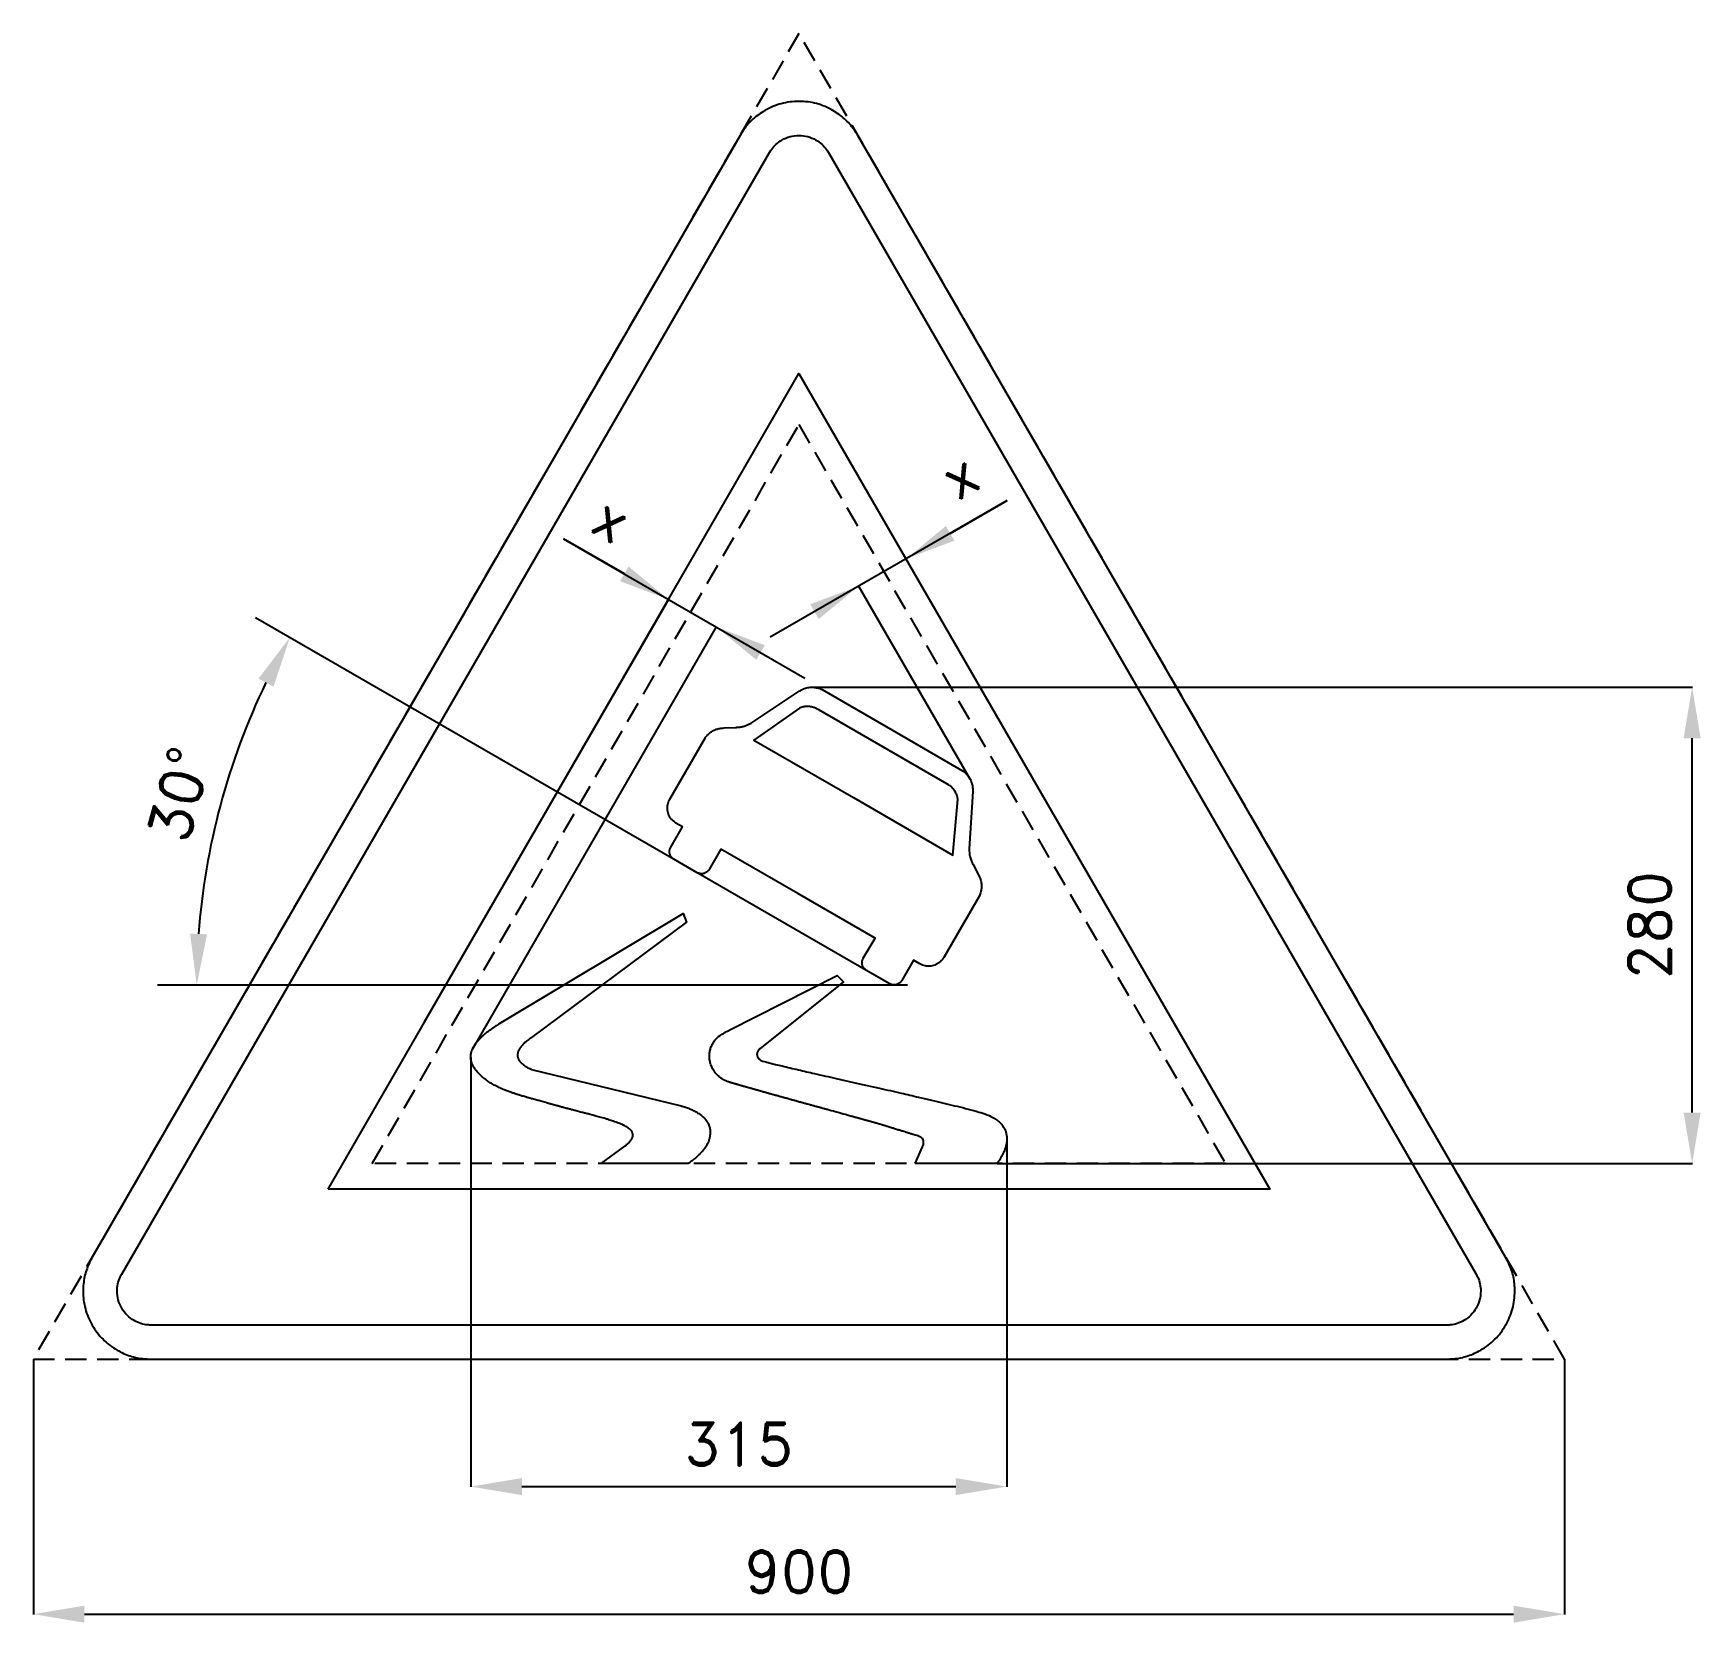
# Model space of a CAD drawing. Header units: millimetres. Extents: x -29 to 951, y -155 to 779.
import ezdxf

# ---------------------------------------------------------------- set-up
doc = ezdxf.new("R2010")
doc.units = ezdxf.units.MM
doc.header["$LTSCALE"] = 5
doc.linetypes.add('ČÁRKOVANÁX2', pattern=[1.5, 1, -0.5])
doc.layers.add('Kóty', color=2, linetype='Continuous')
doc.layers.add('Značka', color=7, linetype='Continuous')
doc.styles.get("Standard").update_dxf_attribs({"font": 'romand.shx', "height": 25})
doc.dimstyles.get("Standard").update_dxf_attribs({"dimtxt": 25, "dimasz": 30, "dimexe": 0.18, "dimexo": 0.0625, "dimgap": 12.5, "dimtad": 1, "dimdec": 0, "dimzin": 0, "dimdsep": 46, "dimtxsty": 'Standard', "dimcen": 0.09, "dimadec": 0, "dimazin": 0, "dimtfac": 1, "dimtdec": 0, "dimtofl": 0, "dimtmove": 0, "dimatfit": 3, "dimfxl": 1, "dimtolj": 1, "dimtzin": 0, "dimarcsym": 0})

msp = doc.modelspace()

# ---------------------------------------------------------------- texts
at = {"layer": 'Kóty', "char_height": 25, "attachment_point": 5}
for insert, rotation in [((514.9, 519.81), 30.0001), ((310.93, 494.2), 329.9999)]:
    msp.add_mtext('\\A1;x', dxfattribs=dict(at, insert=insert, rotation=rotation))

# ---------------------------------------------------------------- blocks, each defined once
blk = doc.blocks.new('*D0')
at = {"layer": 'Defpoints', "color": 0, "transparency": 16777216}
for p in [(227.84, 177.36), (542.91, 129.61), (542.91, -74.94)]:
    blk.add_point(p, dxfattribs=at)
at = {"layer": 'Kóty', "color": 0, "lineweight": -2, "transparency": 16777216}
for p, q in [((227.84, 177.3), (227.84, -75.12)), ((542.91, 129.54), (542.91, -75.12)), ((257.84, -74.94), (512.91, -74.94))]:
    blk.add_line(p, q, dxfattribs=at)
at = {"layer": 'Kóty', "color": 0, "transparency": 16777216}
for points in [[(257.84, -69.94), (257.84, -79.94), (227.84, -74.94)], [(512.91, -69.94), (512.91, -79.94), (542.91, -74.94)]]:
    blk.add_solid(points, dxfattribs=at)
at = {"layer": 'Kóty', "color": 0, "transparency": 16777216, "insert": (385.37, -49.94), "char_height": 25, "attachment_point": 5}
blk.add_mtext('\\A1;315', dxfattribs=at)
blk = doc.blocks.new('*D1')
at = {"layer": 'Defpoints', "color": 0, "transparency": 16777216}
for p in [(-29.28, 0.06), (870.72, 0.06), (870.72, -149.94)]:
    blk.add_point(p, dxfattribs=at)
at = {"layer": 'Kóty', "color": 0, "lineweight": -2, "transparency": 16777216}
for p, q in [((-29.28, 0), (-29.28, -150.12)), ((870.72, 0), (870.72, -150.12)), ((0.72, -149.94), (840.72, -149.94))]:
    blk.add_line(p, q, dxfattribs=at)
at = {"layer": 'Kóty', "color": 0, "transparency": 16777216}
for points in [[(0.72, -144.94), (0.72, -154.94), (-29.28, -149.94)], [(840.72, -144.94), (840.72, -154.94), (870.72, -149.94)]]:
    blk.add_solid(points, dxfattribs=at)
at = {"layer": 'Kóty', "color": 0, "transparency": 16777216, "insert": (420.72, -124.94), "char_height": 25, "attachment_point": 5}
blk.add_mtext('\\A1;900', dxfattribs=at)
blk = doc.blocks.new('*D2')
at = {"layer": 'Defpoints', "color": 0, "transparency": 16777216}
for p in [(101.23, 435.95), (91.38, 359.72), (43.62, 219.98), (475.23, 219.98), (484.56, 219.98)]:
    blk.add_point(p, dxfattribs=at)
at = {"layer": 'Kóty', "color": 0, "lineweight": -2, "transparency": 16777216}
blk.add_arc((475.23, 219.98), 408.5, 154.20496, 175.79126, dxfattribs=at)
at = {"layer": 'Kóty', "color": 0, "transparency": 16777216}
for points in [[(103.02, 400.08), (111.86, 395.4), (121.48, 424.26)], [(72.83, 249.78), (62.84, 250.15), (66.74, 219.98)]]:
    blk.add_solid(points, dxfattribs=at)
at = {"layer": 'Kóty', "color": 0, "transparency": 16777216, "insert": (56.51, 332.2), "char_height": 25, "attachment_point": 5, "rotation": 74.99811}
blk.add_mtext('\\A1;30°', dxfattribs=at)
blk = doc.blocks.new('*D3')
at = {"layer": 'Defpoints', "color": 0, "transparency": 16777216}
for p in [(427.96, 395.03), (945.72, 395.03), (537.13, 115)]:
    blk.add_point(p, dxfattribs=at)
at = {"layer": 'Kóty', "color": 0, "lineweight": -2, "transparency": 16777216}
for p, q in [((428.02, 395.03), (945.9, 395.03)), ((945.72, 145), (945.72, 365.03)), ((537.2, 115), (945.9, 115))]:
    blk.add_line(p, q, dxfattribs=at)
at = {"layer": 'Kóty', "color": 0, "transparency": 16777216}
for points in [[(940.72, 365.03), (950.72, 365.03), (945.72, 395.03)], [(940.72, 145), (950.72, 145), (945.72, 115)]]:
    blk.add_solid(points, dxfattribs=at)
at = {"layer": 'Kóty', "color": 0, "transparency": 16777216, "insert": (920.72, 255.02), "char_height": 25, "attachment_point": 5, "rotation": 90}
blk.add_mtext('\\A1;280', dxfattribs=at)

# ---------------------------------------------------------------- dimensions: what is measured, and where the dimension line sits
at = {"layer": 'Kóty'}
dim = msp.add_angular_dim_2l(base=(91.38, 359.72), line1=((43.62, 219.98), (484.56, 219.98)), line2=((101.23, 435.95), (475.23, 219.98)), dimstyle='Standard', dxfattribs=at)
dim.commit()
dim.dimension.update_dxf_attribs({"geometry": '*D2', "text_midpoint": (56.51, 332.2)})
dim = msp.add_linear_dim(base=(945.72, 395.03), p1=(537.13, 115), p2=(427.96, 395.03), angle=90, dimstyle='Standard', dxfattribs=at)
dim.commit()
dim.dimension.update_dxf_attribs({"geometry": '*D3', "text_midpoint": (920.72, 255.02)})
for base, p1, p2, picture, middle in [((542.91, -74.94), (227.84, 177.36), (542.91, 129.61), '*D0', (385.37, -49.94)), ((870.72, -149.94), (-29.28, 0.06), (870.72, 0.06), '*D1', (420.72, -124.94))]:
    dim = msp.add_linear_dim(base=base, p1=p1, p2=p2, dimstyle='Standard', dxfattribs=at)
    dim.commit()
    dim.dimension.update_dxf_attribs({"geometry": picture, "text_midpoint": middle})

# ---------------------------------------------------------------- linework, layer by layer
at = {"layer": 'Kóty'}
for p, q in [((543.02, 504.82), (403.87, 424.48)), ((509.58, 485.51), (543.02, 504.82)), ((282.29, 482.34), (424.14, 400.44)), ((318.09, 461.67), (282.29, 482.34)), ((521.41, 340.89), (455.74, 454.63)), ((200.66, 198.27), (344.16, 446.83)), ((101.23, 435.95), (475.23, 219.98)), ((228.76, 182.05), (372.27, 430.6)), ((43.62, 219.98), (484.56, 219.98))]:
    msp.add_line(p, q, dxfattribs=at)
for points in [[(507.08, 489.84), (512.08, 481.18), (483.6, 470.51)], [(320.59, 466), (315.59, 457.34), (344.07, 446.67)], [(427.35, 443.81), (432.35, 435.15), (455.83, 454.48)], [(400.66, 419.77), (395.66, 411.11), (372.18, 430.44)]]:
    msp.add_solid(points, dxfattribs=at)
at = {"layer": 'Značka', "color": 6, "linetype": 'ČÁRKOVANÁX2', "ltscale": 2.5}
for points in [[(870.72, 0.06), (420.72, 779.48), (-29.28, 0.06)], [(169.9, 115), (420.72, 549.42), (671.53, 115)]]:
    msp.add_lwpolyline(points, close=True, dxfattribs=at)
at = {"layer": 'Značka', "color": 5}
for points in [[(836.08, 60), (455.36, 719.42), (454.24, 721.19, 0.010748), (453.08, 722.93, 0.055773), (447.54, 729.17, 0.055979), (440.72, 734.06, 0.069561), (431.09, 738.14, 0.069791), (420.72, 739.42, 0.069502), (410.36, 738.12, 0.067732), (400.72, 734.06, 0.055944), (393.86, 729.2, 0.061133), (388.36, 722.93, 0.012257), (387.19, 721.2), (386.08, 719.42), (5.36, 60, 0.003576), (4.38, 58.15, 0.010722), (3.46, 56.27, 0.055711), (0.83, 48.35, 0.055985), (0, 40, 0.069591), (1.29, 29.62, 0.069767), (5.36, 20, 0.069481), (11.67, 11.68, 0.067775), (20, 5.36, 0.055964), (27.65, 1.85, 0.061097), (35.82, 0.22, 0.01224), (37.91, 0.07, 0.004081), (40, 0), (801.43, 0, 0.003581), (803.53, 0.08, 0.010743), (805.62, 0.22, 0.055797), (813.79, 1.9, 0.055991), (821.43, 5.36, 0.069582), (829.78, 11.66, 0.069787), (836.08, 20, 0.069497), (840.13, 29.62, 0.067792), (841.43, 40, 0.055928), (840.65, 48.37, 0.060939), (837.98, 56.27), (837.06, 58.15), (836.08, 60)], [(475.61, 369.8), (516.94, 345.94, -0.010157), (518.28, 344.86, -0.030861), (519.52, 343.68, -0.0315), (520.4, 342.59, -0.027661), (521.14, 341.4, -0.026067), (521.77, 340.15, -0.026227), (522.26, 338.83, -0.022825), (522.56, 337.75, -0.026719), (522.75, 336.64, -0.027436), (522.84, 335.22), (522.83, 333.79), (520.69, 300.08), (520.94, 296.58), (521.11, 295.86), (521.3, 295.13), (521.48, 294.54), (521.68, 293.95), (521.89, 293.37), (522.12, 292.79), (522.32, 292.34), (522.53, 291.89), (522.81, 291.33), (523.1, 290.78), (526.16, 284.79), (526.84, 283.38, -0.028274), (527.41, 281.94, -0.028928), (527.74, 280.7, -0.025407), (527.93, 279.43, -0.023907), (528, 278.16, -0.024007), (527.95, 276.88), (527.83, 275.86), (527.61, 274.86, -0.024948), (527.22, 273.62), (526.75, 272.41), (505.83, 236.18, -0.015019), (504.63, 234.62, -0.046236), (503.27, 233.24, -0.0459), (501.96, 232.35, -0.039893), (500.51, 231.7, -0.03783), (499, 231.26, -0.038005), (497.44, 231.05, -0.033097), (496.16, 231.05, -0.038813), (494.91, 231.22, -0.040796), (493.34, 231.7, -0.013345), (491.82, 232.35), (488, 234.55), (481.12, 222.63), (480.85, 222.22), (480.57, 221.82), (480.3, 221.52), (480, 221.25), (479.69, 220.99), (479.36, 220.77), (479.08, 220.6), (478.79, 220.46), (478.41, 220.31), (478.02, 220.18), (477.54, 220.08, -0.022976), (477.06, 220, -0.023773), (476.65, 219.98, -0.02082), (476.25, 220, -0.019475), (475.85, 220.05, -0.019568), (475.45, 220.12), (475.13, 220.21), (474.83, 220.31), (474.45, 220.48), (474.09, 220.66), (460.34, 228.59), (459.57, 229.21, -0.045822), (458.89, 229.92, -0.045512), (458.46, 230.58, -0.039615), (458.14, 231.31, -0.037575), (457.94, 232.08, -0.037758), (457.85, 232.86), (457.85, 233.5, -0.038793), (457.95, 234.14, -0.040701), (458.2, 234.91), (458.54, 235.67), (465.42, 247.59), (420.14, 273.73), (374.86, 299.87), (367.98, 287.95, -0.014967), (367.38, 287.17, -0.045912), (366.69, 286.47, -0.045588), (366.04, 286.03, -0.039619), (365.32, 285.69, -0.037551), (364.56, 285.47, -0.037705), (363.77, 285.36, -0.032796), (363.13, 285.35, -0.038552), (362.5, 285.43, -0.040466), (361.71, 285.66, -0.013252), (360.94, 285.98), (347.2, 293.91), (346.8, 294.19, -0.023079), (346.41, 294.49, -0.023637), (346.12, 294.76, -0.020369), (345.85, 295.07, -0.034989), (345.42, 295.66, -0.038402), (345.09, 296.3, -0.022017), (344.94, 296.68, -0.020892), (344.82, 297.07, -0.024603), (344.72, 297.55, -0.025337), (344.67, 298.04, -0.0211), (344.66, 298.45, -0.020994), (344.69, 298.85, -0.02051), (344.74, 299.25, -0.019758), (344.83, 299.65), (344.92, 299.96, -0.020079), (345.03, 300.26, -0.020463), (345.2, 300.63), (345.4, 300.99), (352.28, 312.91), (348.45, 315.12, -0.014982), (346.91, 316.34, -0.046102), (345.54, 317.72, -0.045772), (344.67, 319.04, -0.039865), (344.03, 320.49, -0.037854), (343.61, 322.01, -0.038079), (343.42, 323.57, -0.033197), (343.43, 324.85, -0.039016), (343.62, 326.1, -0.040969), (344.11, 327.66, -0.01341), (344.78, 329.16), (365.7, 365.4, -0.009361), (366.69, 366.6, -0.028327), (367.76, 367.72, -0.029045), (368.75, 368.53, -0.025461), (369.82, 369.23, -0.023931), (370.95, 369.82, -0.024057), (372.13, 370.31, -0.020987), (373.11, 370.62, -0.024448), (374.12, 370.84, -0.024974), (375.4, 371, -0.008258), (376.7, 371.07), (383.42, 371.43, 0.002945), (384.17, 371.46, 0.008764), (384.91, 371.5, 0.009073), (385.53, 371.57, 0.007977), (386.15, 371.65, 0.00753), (386.76, 371.75, 0.007567), (387.37, 371.87, 0.006544), (387.85, 371.98, 0.007572), (388.33, 372.1, 0.007609), (388.93, 372.27, 0.00255), (389.52, 372.46), (392.68, 373.99), (420.8, 392.69, -0.010208), (422.3, 393.54, -0.030972), (423.84, 394.25, -0.03164), (425.18, 394.66, -0.027673), (426.57, 394.92, -0.026031), (427.96, 395.03, -0.026196), (429.36, 395, -0.022835), (430.48, 394.88, -0.026699), (431.58, 394.65, -0.027343), (432.94, 394.21, -0.009035), (434.27, 393.67), (475.61, 369.8)], [(452.69, 330.11), (511.24, 296.31), (514.15, 328.94), (513.86, 330.35, 0.028426), (513.47, 331.72, 0.029159), (513.01, 332.81, 0.02568), (512.43, 333.84, 0.024112), (511.77, 334.81, 0.024228), (511.01, 335.72, 0.021186), (510.34, 336.39, 0.024737), (509.62, 337, 0.025264), (508.63, 337.68), (507.6, 338.29), (469.96, 360.02), (432.32, 381.76, 0.00941), (431.05, 382.44, 0.02853), (429.75, 383.03, 0.029254), (428.62, 383.37, 0.025622), (427.46, 383.59, 0.02412), (426.28, 383.71, 0.024298), (425.11, 383.71, 0.021244), (424.16, 383.63, 0.024735), (423.23, 383.47, 0.025271), (422.08, 383.15, 0.008373), (420.95, 382.75), (394.14, 363.91), (452.69, 330.11)], [(304.37, 115), (318.3, 125.28), (318.59, 125.49), (318.88, 125.7, 0.025335), (320.38, 126.93, 0.043976), (321.69, 128.34, 0.029854), (322.24, 129.11, 0.037775), (322.68, 129.94, 0.032981), (322.92, 130.57, 0.040056), (323.06, 131.22, 0.040971), (323.1, 131.85, 0.043371), (323.04, 132.46, 0.042921), (322.88, 133.07, 0.037918), (322.62, 133.65, 0.043559), (322.15, 134.37, 0.034704), (321.58, 135), (321.1, 135.45), (320.58, 135.85, 0.025466), (319.54, 136.55, 0.022029), (318.43, 137.14), (318.14, 137.28), (317.84, 137.42), (317.77, 137.45), (317.7, 137.49), (317.57, 137.55), (317.43, 137.61), (317.09, 137.76), (316.74, 137.91), (316.28, 138.11), (315.82, 138.3), (315.36, 138.48), (314.89, 138.67), (314.52, 138.81), (314.14, 138.95), (313.67, 139.13), (313.2, 139.3), (312.36, 139.6), (311.52, 139.89), (310.82, 140.13), (310.11, 140.36), (309.41, 140.59), (308.7, 140.82), (308.13, 140.99), (307.56, 141.17), (306.85, 141.38), (306.14, 141.59), (305.26, 141.85), (304.38, 142.1), (303.64, 142.31), (302.9, 142.52), (302.17, 142.72), (301.43, 142.93), (300.84, 143.09), (300.25, 143.24), (299.51, 143.44), (298.77, 143.64), (298.09, 143.81), (297.42, 143.99), (296.85, 144.14), (296.29, 144.28), (295.72, 144.43), (295.16, 144.57), (294.71, 144.69), (294.26, 144.8), (293.69, 144.95), (293.13, 145.09), (292.4, 145.28), (291.67, 145.46), (291.06, 145.62), (290.45, 145.77), (289.84, 145.93), (289.23, 146.09), (288.74, 146.21), (288.26, 146.34), (287.65, 146.5), (287.04, 146.66), (286.6, 146.78), (286.17, 146.9), (285.8, 146.99), (285.44, 147.09), (285.07, 147.19), (284.71, 147.29), (284.42, 147.37), (284.13, 147.44), (283.76, 147.54), (283.4, 147.64), (283.04, 147.74), (282.67, 147.84), (282.37, 147.92), (282.06, 148), (281.76, 148.08), (281.46, 148.17), (281.22, 148.23), (280.97, 148.3), (280.67, 148.38), (280.37, 148.46), (280, 148.56), (279.64, 148.66), (279.34, 148.74), (279.03, 148.83), (278.73, 148.91), (278.43, 148.99), (278.19, 149.06), (277.94, 149.12), (277.64, 149.21), (277.34, 149.29), (277.05, 149.37), (276.76, 149.45), (276.51, 149.52), (276.27, 149.58), (276.03, 149.65), (275.79, 149.72), (275.59, 149.77), (275.4, 149.83), (275.16, 149.9), (274.92, 149.96), (274.56, 150.07), (274.19, 150.17), (273.89, 150.26), (273.59, 150.34), (273.29, 150.43), (272.99, 150.52), (272.74, 150.58), (272.5, 150.65), (272.2, 150.74), (271.9, 150.83), (271.13, 151.04), (270.35, 151.26), (269.7, 151.44), (269.06, 151.62), (268.41, 151.8), (267.77, 151.98), (267.25, 152.12), (266.73, 152.27), (266.09, 152.44), (265.44, 152.62), (264.78, 152.8), (264.12, 152.98), (263.57, 153.13), (263.03, 153.28), (262.48, 153.44), (261.93, 153.59), (261.49, 153.71), (261.05, 153.84), (260.51, 153.99), (259.96, 154.15), (259.31, 154.34), (258.65, 154.53), (258.1, 154.69), (257.56, 154.86), (257.01, 155.02), (256.47, 155.19), (256.03, 155.32), (255.6, 155.46), (255.05, 155.63), (254.51, 155.81), (254, 155.98), (253.48, 156.15), (253.05, 156.29), (252.62, 156.44), (252.2, 156.59), (251.77, 156.74), (251.43, 156.86), (251.09, 156.98), (250.67, 157.13), (250.24, 157.29), (249.62, 157.53), (249, 157.76), (248.48, 157.97), (247.96, 158.17), (247.45, 158.39), (246.94, 158.6), (246.53, 158.78), (246.12, 158.95), (245.61, 159.18), (245.11, 159.41, -0.006414), (243.64, 160.11, -0.008507), (242.2, 160.85, -0.007987), (241.01, 161.5, -0.008014), (239.84, 162.19, -0.008195), (238.7, 162.91, -0.008511), (237.58, 163.67, -0.007678), (236.7, 164.31, -0.009203), (235.85, 164.97, -0.009991), (234.81, 165.84), (233.79, 166.74), (233.26, 167.22), (232.74, 167.71), (232.32, 168.14), (231.91, 168.57), (231.51, 169.01), (231.13, 169.46), (230.83, 169.84), (230.54, 170.21), (230.2, 170.7), (229.87, 171.2), (229.6, 171.62), (229.36, 172.05), (229.16, 172.41), (228.98, 172.78), (228.8, 173.15), (228.64, 173.54), (228.52, 173.84), (228.41, 174.16), (228.29, 174.55), (228.18, 174.95), (228.07, 175.39), (227.99, 175.84), (227.93, 176.22), (227.88, 176.6), (227.85, 176.98), (227.84, 177.36), (227.83, 177.66), (227.84, 177.97), (227.86, 178.35), (227.9, 178.73), (227.95, 179.2), (228.03, 179.67), (228.11, 180.06), (228.21, 180.45), (228.32, 180.83), (228.44, 181.21), (228.54, 181.51), (228.66, 181.81), (228.81, 182.18), (228.97, 182.54, -0.008739), (229.25, 183.14, -0.011372), (229.56, 183.73, -0.009844), (229.84, 184.21), (230.13, 184.68), (230.43, 185.14), (230.75, 185.59), (231.02, 185.95), (231.29, 186.3), (231.64, 186.73), (232, 187.15), (232.43, 187.65, -0.006221), (232.88, 188.14), (233.26, 188.54), (233.65, 188.94), (234.04, 189.32), (234.44, 189.7), (234.76, 190), (235.09, 190.3), (235.51, 190.66), (235.93, 191.02, -0.00415), (236.72, 191.69, -0.005428), (237.52, 192.34, -0.004783), (238.2, 192.87, -0.004173), (238.89, 193.39, -0.0038), (239.58, 193.9, -0.003724), (240.29, 194.39, -0.003052), (240.86, 194.78, -0.003291), (241.43, 195.17, -0.003381), (242.15, 195.64), (242.88, 196.1), (243.1, 196.24), (243.33, 196.39), (243.52, 196.5), (243.71, 196.62), (243.89, 196.74), (244.08, 196.86), (244.24, 196.95), (244.39, 197.05), (244.55, 197.15), (244.71, 197.24), (244.74, 197.26), (244.77, 197.28), (352.71, 261.91), (354.69, 256.96), (263.48, 189.04), (263.38, 188.97), (263.27, 188.89), (263.19, 188.83), (263.1, 188.77), (263.01, 188.71), (262.92, 188.65), (262.85, 188.6), (262.78, 188.55), (262.7, 188.49), (262.61, 188.42), (261.98, 187.97), (261.37, 187.51), (260.86, 187.11), (260.36, 186.7), (259.87, 186.29), (259.39, 185.86), (259.02, 185.5), (258.66, 185.14, 0.009046), (258.22, 184.67), (257.79, 184.18), (257.53, 183.88), (257.28, 183.57), (257.07, 183.31), (256.88, 183.04), (256.69, 182.77), (256.51, 182.49), (256.37, 182.27), (256.24, 182.03), (256.09, 181.74), (255.94, 181.44), (255.85, 181.22), (255.75, 181), (255.68, 180.81), (255.61, 180.62), (255.55, 180.43), (255.5, 180.24), (255.46, 180.08), (255.42, 179.93), (255.39, 179.73), (255.36, 179.53), (255.33, 179.31), (255.31, 179.08), (255.3, 178.89), (255.3, 178.7), (255.3, 178.52), (255.32, 178.33), (255.33, 178.18), (255.35, 178.03), (255.38, 177.84), (255.42, 177.66), (255.47, 177.43), (255.53, 177.2), (255.6, 177.01), (255.66, 176.83), (255.74, 176.65), (255.82, 176.47), (255.89, 176.32), (255.96, 176.18), (256.06, 176.01), (256.16, 175.84), (256.34, 175.55), (256.54, 175.28), (256.71, 175.05), (256.89, 174.83), (257.07, 174.62), (257.27, 174.41), (257.43, 174.25), (257.59, 174.1), (257.8, 173.9), (258.01, 173.72), (258.22, 173.54), (258.43, 173.36), (258.61, 173.22), (258.79, 173.08), (258.97, 172.94), (259.16, 172.81), (259.31, 172.7), (259.46, 172.6), (259.65, 172.47), (259.84, 172.34), (260.15, 172.14), (260.46, 171.95), (260.73, 171.79), (260.99, 171.64), (261.26, 171.49), (261.53, 171.34), (261.74, 171.22), (261.96, 171.11), (262.24, 170.97), (262.51, 170.84), (262.63, 170.78), (262.76, 170.72), (262.86, 170.67), (262.97, 170.62), (263.07, 170.57), (263.17, 170.52), (263.26, 170.48), (263.34, 170.44), (263.44, 170.4), (263.55, 170.35), (351.5, 148.88), (351.82, 148.79), (352.15, 148.7, -0.016218), (354.56, 147.93, -0.017818), (356.92, 147, -0.020044), (359.19, 145.92, -0.02322), (361.36, 144.66, -0.027666), (363.35, 143.24, -0.035444), (365.14, 141.59, -0.033515), (366.34, 140.18, -0.041092), (367.32, 138.61, -0.055224), (368.16, 136.46, -0.058349), (368.5, 134.19), (368.52, 133.81), (368.52, 133.43), (368.52, 133.08), (368.51, 132.74), (368.49, 132.39), (368.46, 132.04), (368.43, 131.73), (368.39, 131.42), (368.34, 131.08), (368.28, 130.73), (368.18, 130.22), (368.07, 129.7), (367.96, 129.27), (367.83, 128.85), (367.69, 128.43), (367.54, 128.02), (367.41, 127.69), (367.27, 127.37), (367.09, 126.97), (366.9, 126.57), (366.64, 126.07), (366.36, 125.57), (366.12, 125.16), (365.86, 124.76), (365.6, 124.37), (365.33, 123.98), (365.1, 123.67), (364.87, 123.37), (364.57, 123), (364.27, 122.64), (363.94, 122.25), (363.6, 121.86), (363.31, 121.55), (363.01, 121.24), (362.71, 120.93), (362.41, 120.63), (362.17, 120.39), (361.92, 120.15), (361.61, 119.86), (361.29, 119.57), (360.68, 119), (360.05, 118.44), (359.53, 117.98), (358.99, 117.53), (358.46, 117.09), (357.91, 116.66), (357.46, 116.32), (357.01, 116), (356.3, 115.5), (355.59, 115), (304.37, 115)], [(489, 115), (493.38, 124.79), (493.47, 125.03), (493.56, 125.27), (493.86, 126.28, 0.051109), (494, 127.33), (493.98, 127.97), (493.85, 128.59), (493.68, 129.03), (493.44, 129.43), (493.14, 129.79), (492.8, 130.1), (492.31, 130.45), (491.79, 130.75, 0.024743), (490.99, 131.11), (490.15, 131.4), (489.05, 131.74), (487.95, 132.06), (487.77, 132.11), (487.6, 132.16), (487.54, 132.18), (487.48, 132.2), (487.38, 132.23), (487.28, 132.26), (487.15, 132.29), (487.02, 132.33), (486.89, 132.37), (486.76, 132.41), (486.65, 132.44), (486.55, 132.47), (486.42, 132.51), (486.28, 132.55), (485.88, 132.67), (485.47, 132.8), (485.13, 132.9), (484.79, 133), (484.45, 133.11), (484.11, 133.21), (483.83, 133.29), (483.56, 133.38), (483.22, 133.48), (482.88, 133.58), (482.31, 133.76), (481.74, 133.94), (481.27, 134.08), (480.79, 134.23), (480.32, 134.38), (479.85, 134.53), (479.47, 134.64), (479.09, 134.76), (478.61, 134.91), (478.14, 135.06), (477.56, 135.24), (476.97, 135.42), (476.49, 135.57), (476, 135.72), (475.52, 135.87), (475.03, 136.02), (474.64, 136.14), (474.25, 136.26), (473.77, 136.42), (473.28, 136.57), (472.81, 136.71), (472.35, 136.85), (471.96, 136.97), (471.57, 137.09), (471.18, 137.2), (470.8, 137.32), (470.48, 137.42), (470.17, 137.51), (469.78, 137.63), (469.4, 137.74), (468.83, 137.91), (468.26, 138.08), (467.79, 138.22), (467.31, 138.36), (466.84, 138.5), (466.37, 138.64), (465.99, 138.74), (465.61, 138.85), (465.13, 138.99), (464.66, 139.12), (464.17, 139.26), (463.68, 139.4), (463.27, 139.51), (462.87, 139.63), (462.46, 139.74), (462.05, 139.86), (461.73, 139.95), (461.4, 140.04), (461, 140.15), (460.59, 140.26), (460.18, 140.38), (459.78, 140.49), (459.44, 140.59), (459.1, 140.68), (458.76, 140.78), (458.42, 140.87), (458.15, 140.95), (457.88, 141.02), (457.54, 141.12), (457.2, 141.21), (456.79, 141.33), (456.38, 141.44), (456.05, 141.53), (455.71, 141.63), (455.37, 141.72), (455.03, 141.81), (454.76, 141.89), (454.49, 141.97), (454.15, 142.06), (453.81, 142.15), (453.48, 142.24), (453.16, 142.33), (452.88, 142.41), (452.61, 142.48), (452.34, 142.56), (452.07, 142.63), (451.85, 142.69), (451.64, 142.75), (451.36, 142.83), (451.09, 142.91), (449.57, 143.33), (448.06, 143.75), (446.79, 144.1), (445.52, 144.44), (444.26, 144.79), (442.99, 145.14), (441.98, 145.42), (440.97, 145.7), (439.7, 146.05), (438.43, 146.4), (437.93, 146.54), (437.42, 146.68), (437, 146.79), (436.58, 146.91), (436.16, 147.02), (435.74, 147.14), (435.4, 147.23), (435.06, 147.32), (434.64, 147.44), (434.22, 147.56), (433.82, 147.67), (433.41, 147.78), (433.08, 147.87), (432.74, 147.96), (432.4, 148.05), (432.06, 148.15), (431.79, 148.22), (431.52, 148.29), (431.19, 148.39), (430.85, 148.48), (430.34, 148.62), (429.84, 148.76), (429.42, 148.87), (429, 148.99), (428.57, 149.11), (428.15, 149.22), (427.81, 149.31), (427.48, 149.41), (427.06, 149.52), (426.63, 149.64), (426.03, 149.81), (425.42, 149.97), (424.91, 150.11), (424.4, 150.25), (423.9, 150.39), (423.39, 150.53), (422.98, 150.64), (422.58, 150.75), (422.07, 150.89), (421.56, 151.03), (421.05, 151.17), (420.55, 151.31), (420.12, 151.43), (419.7, 151.55), (419.28, 151.66), (418.86, 151.78), (418.52, 151.87), (418.18, 151.97), (417.76, 152.08), (417.34, 152.2), (416.83, 152.34), (416.32, 152.48), (415.9, 152.6), (415.48, 152.71), (415.05, 152.83), (414.63, 152.95), (414.29, 153.04), (413.95, 153.14), (413.53, 153.25), (413.11, 153.37), (412.7, 153.48), (412.3, 153.6), (411.96, 153.69), (411.62, 153.78), (411.28, 153.88), (410.95, 153.97), (410.68, 154.05), (410.41, 154.12), (410.07, 154.22), (409.73, 154.31), (409.22, 154.45), (408.72, 154.59), (408.29, 154.71), (407.87, 154.83), (407.45, 154.95), (407.03, 155.06), (406.69, 155.16), (406.35, 155.25), (405.93, 155.37), (405.5, 155.49), (405.04, 155.62), (404.58, 155.75), (404.2, 155.86), (403.81, 155.96), (403.43, 156.07), (403.04, 156.18), (402.73, 156.27), (402.42, 156.35), (402.04, 156.46), (401.65, 156.57), (401.27, 156.68), (400.88, 156.78), (400.56, 156.87), (400.24, 156.96), (399.92, 157.05), (399.6, 157.15), (399.34, 157.22), (399.09, 157.29), (398.77, 157.38), (398.44, 157.47), (398.06, 157.58), (397.68, 157.69), (397.35, 157.78), (397.03, 157.87), (396.71, 157.96), (396.39, 158.05), (396.14, 158.12), (395.88, 158.2), (395.56, 158.29), (395.24, 158.38), (394.93, 158.47), (394.62, 158.55), (394.37, 158.63), (394.11, 158.7), (393.85, 158.77), (393.6, 158.85), (393.39, 158.9), (393.19, 158.96), (392.93, 159.04), (392.68, 159.11), (392.29, 159.22), (391.91, 159.33), (391.59, 159.42), (391.27, 159.51), (390.95, 159.6), (390.62, 159.69), (390.37, 159.77), (390.11, 159.84), (389.79, 159.93), (389.47, 160.03), (389.28, 160.08), (389.1, 160.13), (388.94, 160.18), (388.78, 160.22), (388.63, 160.27), (388.47, 160.31), (388.35, 160.35), (388.22, 160.38), (388.07, 160.43), (387.91, 160.47), (387.76, 160.52), (387.6, 160.56), (387.47, 160.6), (387.34, 160.64), (387.21, 160.67), (387.08, 160.71), (386.98, 160.74), (386.88, 160.77), (386.75, 160.81), (386.62, 160.84), (386.46, 160.89), (386.3, 160.94), (386.17, 160.97), (386.04, 161.01), (385.92, 161.05), (385.79, 161.08), (385.68, 161.11), (385.58, 161.14), (385.45, 161.18), (385.32, 161.22), (385.19, 161.25), (385.07, 161.29), (384.97, 161.32), (384.86, 161.35), (384.76, 161.38), (384.65, 161.41), (384.57, 161.44), (384.49, 161.46), (384.38, 161.49), (384.28, 161.52), (384.13, 161.57), (383.97, 161.61), (383.84, 161.65), (383.71, 161.69), (383.58, 161.72), (383.45, 161.76), (383.35, 161.79), (383.25, 161.82), (383.12, 161.86), (382.99, 161.9), (382.89, 161.92), (382.8, 161.95), (382.72, 161.97), (382.64, 162), (382.56, 162.02), (382.49, 162.04), (382.42, 162.06), (382.36, 162.08), (382.28, 162.1), (382.2, 162.12), (382.13, 162.15), (382.05, 162.17), (381.98, 162.19), (381.92, 162.21), (381.85, 162.22), (381.79, 162.24), (381.73, 162.26), (381.68, 162.27), (381.62, 162.29), (381.55, 162.31), (381.47, 162.33), (381.4, 162.36), (381.33, 162.38), (381.26, 162.4), (381.2, 162.41), (381.13, 162.43), (381.08, 162.45), (381.03, 162.46), (380.97, 162.48), (380.9, 162.5), (380.84, 162.52), (380.77, 162.54), (380.72, 162.55), (380.67, 162.57), (380.62, 162.58), (380.57, 162.6), (380.52, 162.61), (380.48, 162.62), (380.43, 162.64), (380.38, 162.65), (380.31, 162.67), (380.24, 162.69), (380.19, 162.71), (380.13, 162.72), (380.08, 162.74), (380.02, 162.76), (379.98, 162.77), (379.93, 162.78), (379.88, 162.8), (379.82, 162.82), (379.73, 162.84), (379.67, 162.86), (379.61, 162.88), (379.51, 162.92), (379.42, 162.95), (379.29, 162.99), (379.16, 163.04), (379.03, 163.08), (378.9, 163.13), (378.8, 163.16), (378.7, 163.2), (378.57, 163.25), (378.45, 163.3), (378.16, 163.41), (377.87, 163.53), (377.63, 163.64), (377.39, 163.75), (377.16, 163.86), (376.92, 163.98), (376.74, 164.08), (376.55, 164.18), (376.33, 164.3), (376.1, 164.44), (375.64, 164.71), (375.18, 165.01), (374.81, 165.26), (374.45, 165.53), (374.09, 165.81), (373.74, 166.09), (373.47, 166.33), (373.2, 166.58), (372.88, 166.89), (372.56, 167.21), (372.05, 167.76), (371.56, 168.33), (371.18, 168.82), (370.82, 169.33), (370.48, 169.86), (370.17, 170.39), (369.93, 170.83), (369.71, 171.28), (369.45, 171.85), (369.22, 172.43), (368.96, 173.11), (368.73, 173.81), (368.57, 174.39), (368.44, 174.99), (368.33, 175.59), (368.24, 176.19), (368.19, 176.67), (368.15, 177.16), (368.13, 177.77), (368.13, 178.38), (368.16, 179.12), (368.22, 179.85), (368.29, 180.46), (368.4, 181.07), (368.53, 181.67), (368.68, 182.27), (368.82, 182.74), (368.98, 183.2), (369.2, 183.77), (369.44, 184.34), (369.73, 184.96), (370.04, 185.56), (370.32, 186.05), (370.62, 186.53), (370.94, 187), (371.28, 187.45), (371.56, 187.81), (371.86, 188.16), (372.23, 188.59), (372.63, 188.99, -0.035911), (373.45, 189.64), (374.32, 190.22), (374.99, 190.67), (375.65, 191.12), (376.31, 191.55), (376.99, 191.95), (377.55, 192.27), (378.12, 192.58), (378.78, 192.92), (379.44, 193.25), (379.57, 193.31), (379.69, 193.37), (443.1, 225.64), (446.85, 221.92), (397.63, 182.49), (397.49, 182.36), (397.36, 182.22, 0.041692), (396.77, 181.5, 0.057809), (396.33, 180.67, 0.046176), (396.13, 180.05, 0.048079), (396.05, 179.41, 0.045001), (396.08, 178.81, 0.043755), (396.22, 178.22, 0.041113), (396.44, 177.67), (396.75, 177.15, 0.039358), (397.19, 176.6, 0.037072), (397.7, 176.13), (398.06, 175.86), (398.45, 175.62), (398.81, 175.43), (399.18, 175.27), (399.31, 175.23), (399.44, 175.18), (401.34, 174.71), (403.23, 174.24), (407.03, 173.3), (410.84, 172.38, 0.001523), (420.36, 170.11, 0.001165), (429.89, 167.9, 0.00108), (442.62, 165), (455.35, 162.14), (468.09, 159.29, -0.001629), (480.82, 156.39, -0.001053), (490.99, 154.01), (501.14, 151.63, -0.002751), (513.79, 148.64, -0.011303), (526.42, 145.28, -0.021071), (531.26, 143.72, -0.052572), (535.79, 141.49, -0.037097), (537.89, 139.96, -0.042437), (539.73, 138.1, -0.036894), (540.93, 136.47, -0.040902), (541.87, 134.68, -0.040966), (542.5, 132.8, -0.039029), (542.84, 130.84, -0.044595), (542.87, 128.37, -0.03864), (542.49, 125.92, -0.026237), (541.97, 124.01), (541.27, 122.16, -0.027868), (539.83, 119.18, -0.024514), (538.09, 116.37), (537.61, 115.68), (537.13, 115), (489, 115)]]:
    msp.add_lwpolyline(points, format="xyb", dxfattribs=at)
at = {"layer": 'Značka', "color": 1}
msp.add_lwpolyline([(801.43, 20), (40, 20, -0.003586), (38.95, 20.04, -0.010756), (37.91, 20.11, -0.05582), (33.82, 20.95, -0.05597), (30, 22.68, -0.06955), (25.83, 25.83, -0.069786), (22.68, 30, -0.069503), (20.65, 34.81, -0.067814), (20, 40, -0.055933), (20.39, 44.19, -0.060881), (21.73, 48.13, -0.012187), (22.19, 49.07, -0.00406), (22.68, 50), (403.4, 709.42), (403.95, 710.31), (404.54, 711.18, -0.055851), (407.31, 714.3, -0.05603), (410.72, 716.74, -0.069574), (415.53, 718.78, -0.069723), (420.72, 719.42, -0.069439), (425.9, 718.77, -0.067755), (430.72, 716.74, -0.055971), (434.15, 714.31, -0.061159), (436.9, 711.18), (437.48, 710.31), (438.04, 709.42), (818.76, 50), (819.24, 49.07), (819.71, 48.13, -0.055637), (821.02, 44.18, -0.055928), (821.43, 40, -0.069571), (820.79, 34.81, -0.069825), (818.76, 30, -0.069532), (815.6, 25.84, -0.067733), (811.43, 22.68, -0.055923), (807.61, 20.93, -0.061121), (803.53, 20.11, -0.012253), (802.48, 20.04, -0.004086), (801.43, 20)], format="xyb", dxfattribs=at)
msp.add_lwpolyline([(143.92, 100), (420.72, 579.42), (697.51, 100), (143.92, 100)], dxfattribs=at)

msp.set_redraw_order([(e.dxf.handle, doc.entitydb.next_handle()) for e in msp.query("TEXT MTEXT ATTDEF DIMENSION ARC_DIMENSION")])  # texts and dimensions are drawn at this point

doc.saveas('drawing.dxf')
